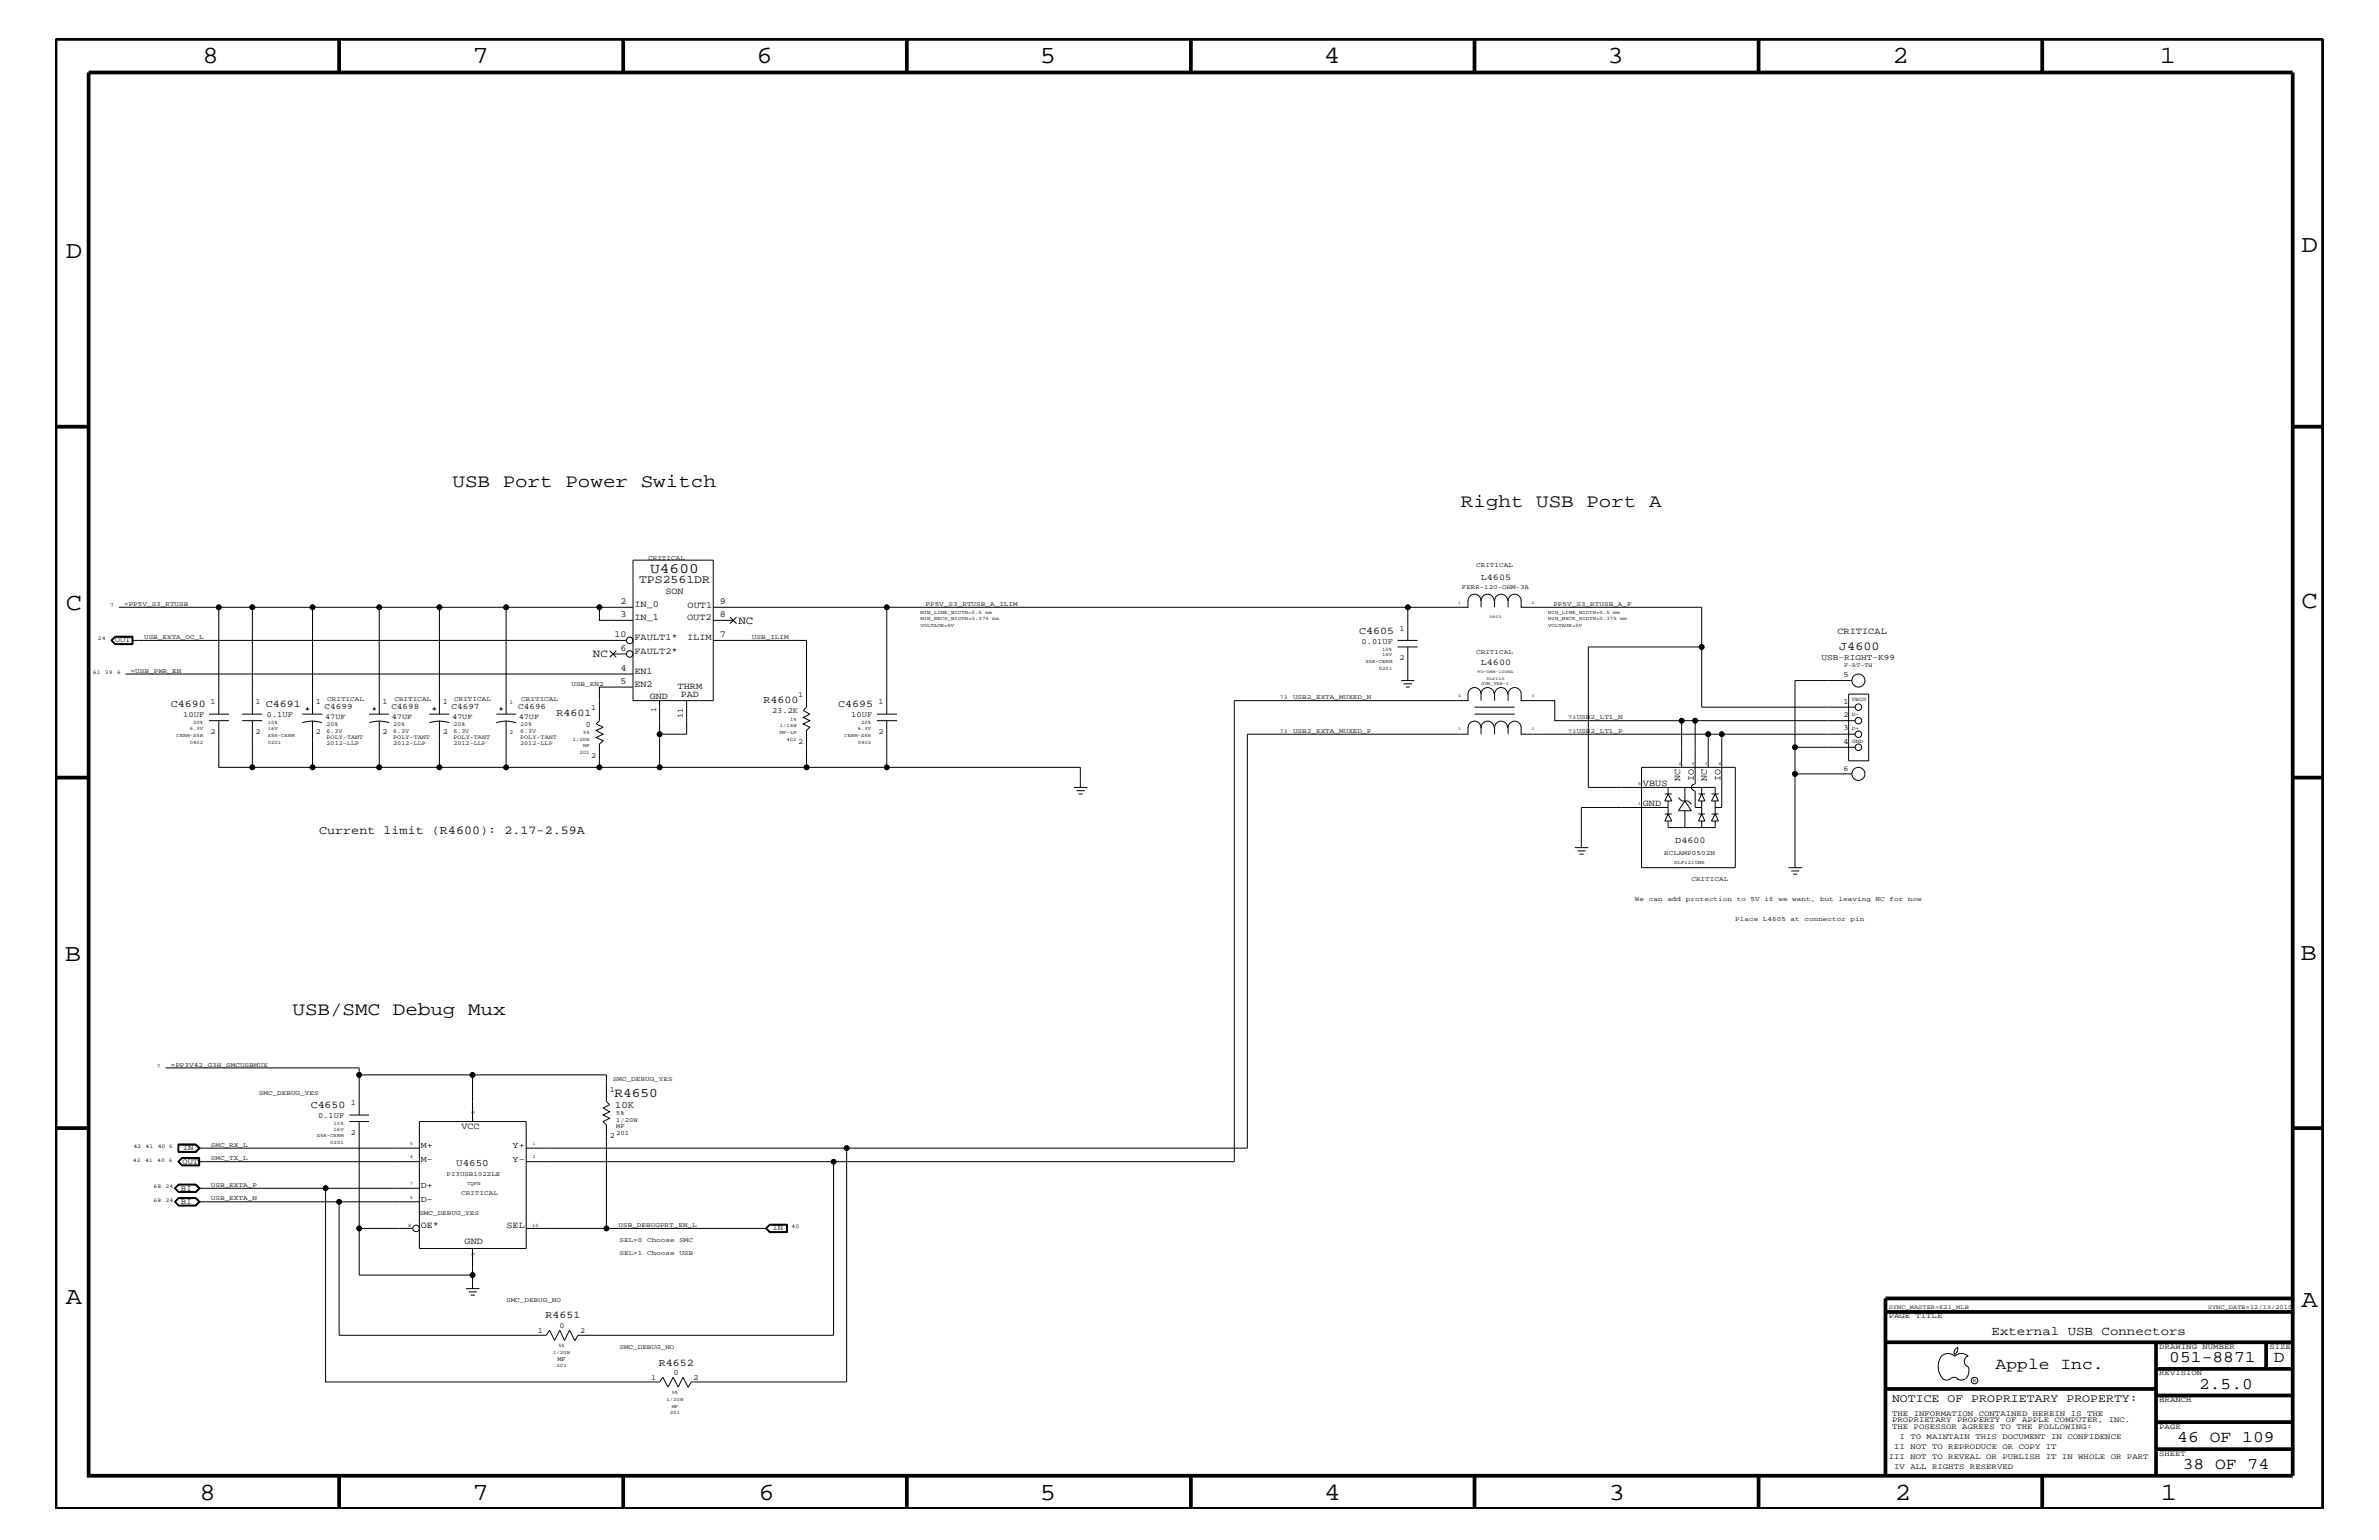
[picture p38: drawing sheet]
<svg xmlns="http://www.w3.org/2000/svg" width="432mm" height="279mm" viewBox="0 0 432 279" stroke-linecap="round" stroke-linejoin="round" font-family="sans-serif">
<defs><g id="words">
<g font-size="4.5">
<text x="36.7" y="11.5">8</text>
<text x="85.8" y="11.5">7</text>
<text x="137.3" y="11.5">6</text>
<text x="188.7" y="11.5">5</text>
<text x="240.3" y="11.5">4</text>
<text x="291.8" y="11.5">3</text>
<text x="343.5" y="11.5">2</text>
<text x="392" y="11.5">1</text>
<text x="11.9" y="46.8">D</text>
<text x="417.7" y="45.7">D</text>
<text x="11.9" y="110.6">C</text>
<text x="417.7" y="110.3">C</text>
<text x="11.8" y="174.3">B</text>
<text x="417.6" y="174.2">B</text>
<text x="11.9" y="236.7">A</text>
<text x="417.7" y="237.1">A</text>
<text x="36.2" y="272.1">8</text>
<text x="85.8" y="272.1">7</text>
<text x="137.7" y="272.1">6</text>
<text x="188.7" y="272.1">5</text>
<text x="240.4" y="272.1">4</text>
<text x="292" y="272.1">3</text>
<text x="343.9" y="272.1">2</text>
<text x="392.2" y="272.1">1</text>
</g>
<g font-size="3.4">
<text x="82.1" y="88.3">USB Port Power Switch</text>
<text x="265.2" y="92">Right USB Port A</text>
<text x="53.1" y="184.1">USB/SMC Debug Mux</text>
</g>
<g font-size="3">
<text x="362.2" y="248.4">Apple Inc.</text>
<text x="393.7" y="247.1">051-8871</text>
<text x="399.2" y="252">2.5.0</text>
<text x="412.7" y="247.1">D</text>
<text x="395.2" y="261.6">46 OF 109</text>
<text x="396.2" y="266.6">38 OF 74</text>
</g>
<text font-size="2.6" x="118" y="104">U4600</text>
<text font-size="2.4" x="111.5" y="199.1">R4650</text>
<text font-size="2.3" x="361.5" y="242.3">External USB Connectors</text>
<g font-size="2.2">
<text x="333.8" y="117.9">J4600</text>
<text x="57.9" y="151.3">Current limit (R4600): 2.17-2.59A</text>
</g>
<g font-size="2.1">
<text x="116" y="105.9">TPS2561DR</text>
<text x="343.4" y="254.4">NOTICE OF PROPRIETARY PROPERTY:</text>
</g>
<g font-size="2">
<text x="134" y="113.1">NC</text>
<text x="107.6" y="119.2">NC</text>
</g>
<g font-size="1.9">
<text x="246.7" y="115">C4605</text>
<text x="31" y="128.3">C4690</text>
<text x="48.3" y="128.3">C4691</text>
<text x="101" y="130">R4601</text>
<text x="138.6" y="127.6">R4600</text>
<text x="152.1" y="128.3">C4695</text>
<text x="56.4" y="201">C4650</text>
<text x="99" y="239.2">R4651</text>
<text x="119.6" y="247.8">R4652</text>
</g>
<g font-size="1.8">
<text x="111.6" y="200.9">10K</text>
<text x="82.8" y="211.5">U4650</text>
</g>
<g font-size="1.7">
<text x="120.8" y="107.8">SON</text>
<text x="112.6" y="112">3</text>
<text x="112.6" y="109.5">2</text>
<text x="115.1" y="110.2">IN_0</text>
<text x="115.1" y="112.6">IN_1</text>
<text x="124.7" y="112.6">OUT2</text>
<text x="124.8" y="110.3">OUT1</text>
<text x="130.6" y="112">8</text>
<text x="130.6" y="109.5">9</text>
<text x="111.5" y="115.6">10</text>
<text x="112.6" y="118.1">6</text>
<text x="115.1" y="116.2">FAULT1*</text>
<text x="115.1" y="118.6">FAULT2*</text>
<text x="124.7" y="116.2">ILIM</text>
<text x="130.6" y="115.6">7</text>
<text x="333.5" y="115">CRITICAL</text>
<text x="112.6" y="124.1">5</text>
<text x="112.6" y="121.7">4</text>
<text x="115.1" y="124.7">EN2</text>
<text x="115.1" y="122.3">EN1</text>
<text x="123" y="125.1">THRM</text>
<text x="117.9" y="126.9">GND</text>
<text x="123.6" y="126.5">PAD</text>
<text x="298.2" y="142.6">VBUS</text>
<text x="305" y="141.7" transform="rotate(-90 305 141.7)">NC</text>
<text x="307.4" y="141.7" transform="rotate(-90 307.4 141.7)">IO</text>
<text x="309.8" y="141.7" transform="rotate(-90 309.8 141.7)">NC</text>
<text x="312.3" y="141.7" transform="rotate(-90 312.3 141.7)">IO</text>
<text x="298.2" y="146.2">GND</text>
<text x="83.7" y="204.9">VCC</text>
<text x="76.4" y="222.9">OE*</text>
<text x="84.3" y="225.7">GND</text>
<text x="91.9" y="222.9">SEL</text>
</g>
<g font-size="1.6">
<text x="268.8" y="105.2">L4605</text>
<text x="268.8" y="120.7">L4600</text>
<text x="304.1" y="153">D4600</text>
<text x="76.4" y="208.3">M+</text>
<text x="93" y="208.3">Y+</text>
<text x="76.4" y="215.6">D+</text>
<text x="76.4" y="210.8">M-</text>
<text x="93" y="210.8">Y-</text>
<text x="76.4" y="218">D-</text>
</g>
<g font-size="1.5">
<text x="330.6" y="119.7">USB-RIGHT-K99</text>
<text x="58.9" y="128.7">C4699</text>
<text x="71" y="128.7">C4698</text>
<text x="82" y="128.7">C4697</text>
<text x="94.1" y="128.7">C4696</text>
</g>
<g font-size="1.4">
<text x="20.8" y="116.5">OUT</text>
<text x="247.1" y="116.8">0.01UF</text>
<text x="254" y="119.8">2</text>
<text x="254" y="114.4">1</text>
<text x="334.6" y="122.9">5</text>
<text x="33.3" y="130.2">10UF</text>
<text x="38.2" y="127.7">1</text>
<text x="46.4" y="127.7">1</text>
<text x="48.4" y="130.2">0.1UF</text>
<text x="57.3" y="127.7">1</text>
<text x="59" y="130.4">47UF</text>
<text x="69.4" y="127.7">1</text>
<text x="71.1" y="130.4">47UF</text>
<text x="80.3" y="127.7">1</text>
<text x="82" y="130.4">47UF</text>
<text x="94.1" y="130.4">47UF</text>
<text x="106.3" y="131.9">0</text>
<text x="107.3" y="128.9">1</text>
<text x="119.1" y="129.2" transform="rotate(-90 119.1 129.2)">1</text>
<text x="124" y="130.2" transform="rotate(-90 124 130.2)">11</text>
<text x="140.1" y="129.4">23.2K</text>
<text x="144.9" y="126.5">1</text>
<text x="154.5" y="130.2">10UF</text>
<text x="159.4" y="127.7">1</text>
<text x="334.6" y="127.7">1</text>
<text x="334.6" y="130.2">2</text>
<text x="38.2" y="133.2">2</text>
<text x="46.4" y="133.2">2</text>
<text x="57.3" y="133.2">2</text>
<text x="69.4" y="133.2">2</text>
<text x="80.3" y="133.2">2</text>
<text x="107.3" y="137.4">2</text>
<text x="144.9" y="135">2</text>
<text x="159.4" y="133.2">2</text>
<text x="334.6" y="135">4</text>
<text x="334.6" y="132.5">3</text>
<text x="334.6" y="139.8">6</text>
<text x="57.7" y="202.9">0.1UF</text>
<text x="63.7" y="200.4">1</text>
<text x="110.7" y="198.1">1</text>
<text x="33.2" y="208.7">IN</text>
<text x="63.7" y="205.9">2</text>
<text x="110.7" y="206.5">2</text>
<text x="33.1" y="211.1">OUT</text>
<text x="32.9" y="218.4">BI</text>
<text x="32.9" y="216">BI</text>
<text x="140.2" y="223.2">IN</text>
<text x="342.8" y="239.2">PAGE TITLE</text>
<text x="97.6" y="241.9">1</text>
<text x="101.6" y="240.9">0</text>
<text x="105.3" y="241.9">2</text>
<text x="391.9" y="244.7">DRAWING NUMBER</text>
<text x="411.9" y="244.7">SIZE</text>
<text x="118.2" y="250.4">1</text>
<text x="122.2" y="249.5">0</text>
<text x="125.9" y="250.4">2</text>
<text x="391.9" y="249.5">REVISION</text>
<text x="343.4" y="256.8">THE INFORMATION CONTAINED HEREIN IS THE</text>
<text x="391.9" y="254.4">BRANCH</text>
<text x="343.4" y="259.3">THE POSESSOR AGREES TO THE FOLLOWING:</text>
<text x="343.4" y="258">PROPRIETARY PROPERTY OF APPLE COMPUTER, INC.</text>
<text x="343.8" y="262.9">II NOT TO REPRODUCE OR COPY IT</text>
<text x="344.8" y="261.1">I TO MAINTAIN THIS DOCUMENT IN CONFIDENCE</text>
<text x="391.9" y="259.3">PAGE</text>
<text x="342.8" y="264.7">III NOT TO REVEAL OR PUBLISH IT IN WHOLE OR PART</text>
<text x="343.8" y="266.6">IV ALL RIGHTS RESERVED</text>
<text x="391.9" y="264.1">SHEET</text>
</g>
<g font-size="1.2">
<text x="117.6" y="101.6">CRITICAL</text>
<text x="265.3" y="106.9">FERR-120-OHM-3A</text>
<text x="267.9" y="102.9">CRITICAL</text>
<text x="22.5" y="109.9">=PP5V_S3_RTUSB</text>
<text x="168" y="109.9">PP5V_S3_RTUSB_A_ILIM</text>
<text x="281.9" y="109.9">PP5V_S3_RTUSB_A_F</text>
<text x="26.2" y="115.9">USB_EXTA_OC_L</text>
<text x="136.5" y="115.9">USB_ILIM</text>
<text x="267.9" y="118.6">CRITICAL</text>
<text x="23.7" y="122">=USB_PWR_EN</text>
<text x="103.7" y="124.4">USB_EN2</text>
<text x="59.4" y="127.1">CRITICAL</text>
<text x="71.6" y="127.1">CRITICAL</text>
<text x="82.4" y="127.1">CRITICAL</text>
<text x="94.6" y="127.1">CRITICAL</text>
<text x="234.7" y="126.9">USB2_EXTA_MUXED_N</text>
<text x="286.2" y="130.5">USB2_LT1_N</text>
<text x="234.7" y="133">USB2_EXTA_MUXED_P</text>
<text x="286.2" y="133">USB2_LT1_P</text>
<text x="302" y="155.1">RCLAMP0502N</text>
<text x="307" y="159.9">CRITICAL</text>
<text x="296.8" y="163.5">We</text>
<text x="299.3" y="163.5">can</text>
<text x="302.6" y="163.5">add</text>
<text x="306" y="163.5">protection</text>
<text x="315" y="167.1">Place</text>
<text x="315.2" y="163.5">to</text>
<text x="317.8" y="163.5">5V</text>
<text x="320" y="167.1">L4605</text>
<text x="320.3" y="163.5">if</text>
<text x="322.8" y="163.5">we</text>
<text x="325" y="167.1">at</text>
<text x="325.3" y="163.5">want,</text>
<text x="327.5" y="167.1">connector</text>
<text x="330.4" y="163.5">but</text>
<text x="333.7" y="163.5">leaving</text>
<text x="335.9" y="167.1">pin</text>
<text x="340.4" y="163.5">NC</text>
<text x="342.9" y="163.5">for</text>
<text x="346.3" y="163.5">now</text>
<text x="31" y="193.6">=PP3V42_G3H_SMCUSBMUX</text>
<text x="111.3" y="196.2">SMC_DEBUG_YES</text>
<text x="47" y="198.7">SMC_DEBUG_YES</text>
<text x="111.8" y="202.3">5%</text>
<text x="111.8" y="203.5">1/20W</text>
<text x="38.3" y="208.1">SMC_RX_L</text>
<text x="111.8" y="204.7">MF</text>
<text x="111.8" y="205.9">201</text>
<text x="38.3" y="215.3">USB_EXTA_P</text>
<text x="38.3" y="210.5">SMC_TX_L</text>
<text x="81.1" y="213.3">PI3USB102ZLE</text>
<text x="38.3" y="217.8">USB_EXTA_N</text>
<text x="76.1" y="220.4">SMC_DEBUG_YES</text>
<text x="83.7" y="216.9">CRITICAL</text>
<text x="112.3" y="222.6">USB_DEBUGPRT_EN_L</text>
<text x="112.4" y="225.3">SEL=0</text>
<text x="112.4" y="227.7">SEL=1</text>
<text x="117.5" y="225.3">Choose</text>
<text x="117.5" y="227.7">Choose</text>
<text x="123.3" y="225.3">SMC</text>
<text x="123.3" y="227.7">USB</text>
<text x="91.9" y="236.2">SMC_DEBUG_NO</text>
<text x="112.4" y="244.7">SMC_DEBUG_NO</text>
<text x="101.2" y="246.9">MF</text>
</g>
<g font-size="1.1">
<text x="334.7" y="121">F-RT-TH</text>
<text x="59.3" y="131.7">20%</text>
<text x="71.4" y="131.7">20%</text>
<text x="82.3" y="131.7">20%</text>
<text x="92.5" y="127.7">1</text>
<text x="94.4" y="131.7">20%</text>
<text x="59.3" y="135.2">2012-LLP</text>
<text x="59.3" y="133">6.3V</text>
<text x="59.3" y="134.1">POLY-TANT</text>
<text x="71.4" y="133">6.3V</text>
<text x="71.4" y="135.2">2012-LLP</text>
<text x="71.4" y="134.1">POLY-TANT</text>
<text x="82.3" y="133">6.3V</text>
<text x="82.3" y="134.1">POLY-TANT</text>
<text x="82.3" y="135.2">2012-LLP</text>
<text x="92.5" y="133.2">2</text>
<text x="94.4" y="133">6.3V</text>
<text x="94.4" y="135.2">2012-LLP</text>
<text x="94.4" y="134.1">POLY-TANT</text>
<text x="342.8" y="237.4">SYNC_MASTER=K21_MLB</text>
<text x="400.7" y="237.4">SYNC_DATE=12/13/2010</text>
</g>
<g font-size="1">
<text x="20" y="110.2">7</text>
<text x="17.8" y="116.2">24</text>
<text x="16.8" y="122.3">61</text>
<text x="19" y="122.3">39</text>
<text x="21.3" y="122.3">6</text>
<text x="232.3" y="126.9">73</text>
<text x="284.6" y="130.5">73</text>
<text x="336" y="127.1">VBUS</text>
<text x="336.1" y="129.9">D-</text>
<text x="232.3" y="133">73</text>
<text x="284.6" y="133">73</text>
<text x="336.1" y="132.4">D+</text>
<text x="336.1" y="134.7">GND</text>
<text x="28.4" y="193.7">7</text>
<text x="24.2" y="208.3">42</text>
<text x="26.4" y="208.3">41</text>
<text x="28.6" y="208.3">40 6</text>
<text x="24.1" y="210.8">42</text>
<text x="26.3" y="210.8">41</text>
<text x="27.9" y="215.6">68</text>
<text x="28.5" y="210.8">40 6</text>
<text x="30.1" y="215.6">24</text>
<text x="27.9" y="218">68</text>
<text x="30.1" y="218">24</text>
<text x="143.7" y="222.9">40</text>
<text x="358.1" y="250.7">R</text>
</g>
<g font-size=".9">
<text x="167" y="112.6">MIN_NECK_WIDTH=0.375 mm</text>
<text x="167" y="113.7">VOLTAGE=5V</text>
<text x="167" y="111.4">MIN_LINE_WIDTH=0.5 mm</text>
<text x="281" y="112.6">MIN_NECK_WIDTH=0.375 mm</text>
<text x="281" y="111.4">MIN_LINE_WIDTH=0.5 mm</text>
<text x="281" y="113.7">VOLTAGE=5V</text>
<text x="250.9" y="119.1">16V</text>
<text x="250.9" y="118.1">10%</text>
<text x="247.8" y="120.3">X5R-CERM</text>
<text x="250.3" y="121.5">0201</text>
<text x="35.1" y="131.3">20%</text>
<text x="48.6" y="131.3">10%</text>
<text x="141.6" y="131.9">1/16W</text>
<text x="143.4" y="130.8">1%</text>
<text x="156.3" y="131.3">20%</text>
<text x="32" y="133.6">CERM-X5R</text>
<text x="34.5" y="134.9">0402</text>
<text x="34.5" y="132.4">6.3V</text>
<text x="48.6" y="132.4">16V</text>
<text x="48.6" y="134.9">0201</text>
<text x="48.6" y="133.6">X5R-CERM</text>
<text x="104" y="134.4">1/20W</text>
<text x="105.2" y="136.8">201</text>
<text x="105.8" y="133.2">5%</text>
<text x="105.8" y="135.6">MF</text>
<text x="141.6" y="133.2">MF-LF</text>
<text x="142.7" y="134.4">402</text>
<text x="153.2" y="133.6">CERM-X5R</text>
<text x="155.7" y="134.9">0402</text>
<text x="155.7" y="132.4">6.3V</text>
<text x="303.9" y="156.7">SLP1210N6</text>
<text x="86.2" y="202.1" transform="rotate(-90 86.2 202.1)">9</text>
<text x="57.5" y="206.4">X5R-CERM</text>
<text x="59.9" y="207.6">0201</text>
<text x="60.5" y="205.2">16V</text>
<text x="60.5" y="204.1">10%</text>
<text x="84.8" y="214.9">TQFN</text>
<text x="74.1" y="222.6">8</text>
<text x="86.2" y="228" transform="rotate(-90 86.2 228)">3</text>
<text x="96.6" y="222.5">10</text>
<text x="100.4" y="245.6">1/20W</text>
<text x="101.3" y="244.5">5%</text>
<text x="101" y="248.1">201</text>
<text x="121" y="254.2">1/20W</text>
<text x="121.6" y="256.6">201</text>
<text x="121.9" y="252.9">5%</text>
<text x="121.9" y="255.4">MF</text>
</g>
<g font-size=".8">
<text x="264.7" y="109.5">1</text>
<text x="270.3" y="112">0603</text>
<text x="278" y="109.5">2</text>
<text x="268.1" y="122">90-OHM-100MA</text>
<text x="268.8" y="124.2">SYM_VER-1</text>
<text x="269.8" y="123.4">DLP11S</text>
<text x="264.7" y="126.5">4</text>
<text x="278" y="126.5">3</text>
<text x="264.7" y="132.5">1</text>
<text x="278" y="132.5">2</text>
<text x="297.3" y="142.4">6</text>
<text x="304.6" y="138.8">2</text>
<text x="307.1" y="138.8">5</text>
<text x="309.5" y="138.8">3</text>
<text x="311.9" y="138.8">4</text>
<text x="297.3" y="146.1">1</text>
<text x="74.4" y="207.7">5</text>
<text x="96.7" y="207.7">1</text>
<text x="74.4" y="210.2">4</text>
<text x="74.4" y="215">7</text>
<text x="96.7" y="210.2">2</text>
<text x="74.4" y="217.5">6</text>
</g>
</g></defs>
<g fill="none" stroke="#000" stroke-width=".18">
<path d="M20.2 116.2l.7 .7M20.9 115.4h3.2v1.6h-3.2l-.7-.8zM20.9 115.5h3.1v1.4h-3.1M20.9 115.6h3.1v1.2h-3.1l-.6-.6zM20.9 115.5l-.7 .7M20.9 115.5l-.7 .7 .7 .7M21.6 110.2h18.1M24 116.2h89.7M45.8 110.2h-6.1v19.4M45.8 110.2h10.9M45.8 110.2v19.4M68.8 110.2h-12.1v19.4"/>
<path d="M79.8 110.2h-11v19.4M91.9 110.2h-12.1v19.4M108.8 110.2h-16.9v19.4M110.7 118.1l1.1 1.1M111.3 118.6h2.4M111.8 118.1l-1.1 1.1M114.9 110.2h-6.1v2.4h6.1M114.9 101.6h14.6v25.5h-14.6zM129.5 116.2h16.9v12.1l-.6 .6 1.2 .7-1.2 .6 1.2 .6-1.2 .5 1.2 .6-.6 .6v6.7h14.6M129.5 110.2h126M129.5 112.6h3.6M132.5 112l1.2 1.1"/>
<path d="M133.7 112l-1.2 1.1M161 110.2v19.4M253.7 117.4h3.6M253.7 116.2h3.6M255.5 117.4v6.1M266.4 108.9v1.3h-10.9v6M266.4 109a1.19 1.19 0 0 1 1.2-1.2 1.19 1.19 0 0 1 1.2 1.2 1.19 1.19 0 0 1 1.2-1.2 1.19 1.19 0 0 1 1.2 1.2M268.8 108.9v1.3M271.3 109a1.19 1.19 0 0 1 1.2-1.2 1.19 1.19 0 0 1 1.1 1.2M271.3 108.9v1.3M273.7 109a1.19 1.19 0 0 1 1.2-1.2 1.19 1.19 0 0 1 1.2 1.2M273.7 108.9v1.3"/>
<path d="M276.1 108.9v1.3h32.8v7.2M22.8 122.3h92.1M37.9 129.6h3.7M37.9 130.8h3.7M39.7 130.8v8.4h6.1M43.9 129.6h3.7M43.9 130.8h3.7M45.8 130.8v8.4h10.9M54.9 131.1a5.8 5.8 0 0 1 3.5 0M54.9 129.6h3.6M55.5 128.6h.6M55.8 128.3v.6"/>
<path d="M56.7 130.8v8.4h12.1M67 129.6h3.6M67 131.1a5.9 5.9 0 0 1 3.6 0M67.6 128.6h.6M67.9 128.3v.6M68.8 130.8v8.4h11M77.9 129.6h3.6M78 131.1a5.9 5.9 0 0 1 3.6 0M78.5 128.6h.7M78.8 128.3v.6M79.8 130.8v8.4h12.1M90.1 131.1a5.9 5.9 0 0 1 3.6 0"/>
<path d="M90.1 129.6h3.5M90.7 128.6h.6M90.9 128.3v.6M91.9 130.8v8.4h16.9M114.9 124.7h-6.1v6.1l-.6 .5 1.3 .6-1.3 .6 1.3 .7-1.3 .6 1.3 .6-.7 .6v4.2h10.9v-12.1M119.7 139.2h26.7M124.6 127.1v6.1h-4.9M159.2 129.6h3.6M159.2 130.8h3.6M161 130.8v8.4h35.1v3.7M254.3 123.5h2.4M254.8 124.1h1.5"/>
<path d="M255.2 124.7h.7M266.4 131.9v1.3h-40v75.1h-130.9M266.4 132a1.19 1.19 0 0 1 1.2-1.2 1.19 1.19 0 0 1 1.2 1.2 1.19 1.19 0 0 1 1.2-1.2 1.19 1.19 0 0 1 1.2 1.2M267.6 129.6h7.3M267.6 128.3h7.3M268.8 125.9a1.19 1.19 0 0 0-1.2-1.2 1.19 1.19 0 0 0-1.2 1.2v1.2h-42.4v83.7h-128.5M268.8 125.9a1.19 1.19 0 0 1 1.2-1.2 1.19 1.19 0 0 1 1.2 1.2M268.8 125.9v1.2M268.8 131.9v1.3M271.3 132a1.19 1.19 0 0 1 1.2-1.2 1.19 1.19 0 0 1 1.1 1.2M271.3 131.9v1.3M273.6 125.9a1.19 1.19 0 0 0-1.1-1.2 1.19 1.19 0 0 0-1.2 1.2v1.2"/>
<path d="M273.7 127.1v-1.2a1.19 1.19 0 0 1 1.2-1.2 1.19 1.19 0 0 1 1.2 1.2v1.2h6.1v3.7h23M273.7 132a1.19 1.19 0 0 1 1.2-1.2 1.19 1.19 0 0 1 1.2 1.2M273.7 131.9v1.3M276.1 131.9v1.3h33.9M297.9 139.2h17.1v18.2h-17.1zM307.7 130.8h-2.5v8.4M312.5 133.2h-2.5v6M335.5 125.9h3.7v12.1h-3.7zM336.1 123.5h-10.3v12.1M336.7 135.6h-10.9v4.8h10.3M336.7 130.8h-29v11.5M336.7 133.2h-24.2v13.3h-1.2"/>
<path d="M336.7 128.3h-27.8v-10.9h-20.6v25.5h23M194.9 142.9h2.5M195.4 143.5h1.5M195.7 144h.8M285.8 153.8h2.5M286.3 154.4h1.5M286.7 155h.7M302.2 144h1.2M302.2 147.7h1.2M302.8 147.7l.6 1.3h-1.2zM302.8 142.9v1.1l.6 1.3h-1.2l.6-1.3M302.8 149v1.1h8.5v-1.1"/>
<path d="M302.8 145.3v2.4M302.8 146.5h-15.8v7.3M304.6 144.7l.6 .6h1.2l.6 .6M305.8 145.3l1.2 1.8h-2.4zM305.8 142.9v2.4M305.8 147.1v3M307.6 142.3a.59 .59 0 0 0-.6 .6 .59 .59 0 0 0 .6 .6M307.7 143.5v3h1.2M308.3 144h1.2M308.3 147.7h1.2M308.9 147.7l.6 1.3h-1.2zM308.9 144l.6 1.3h-1.2z"/>
<path d="M308.9 142.9v1.1M308.9 145.3v2.4M308.9 149v1.1M310.6 144h1.3M310.6 147.7h1.3M311.3 142.9h.1M311.3 144l.6 1.3h-1.3zM311.3 142.9v1.1M311.3 145.3v2.4M311.3 147.7l.6 1.3h-1.3zM324.6 157.4h2.5M325.1 158h1.5"/>
<path d="M325.5 158.6h.7M325.8 140.4v17M30.1 193.7h35.1v1.3M85.8 195h-20.6v7.3M31.8 215.6l.6-.7h3.2l.6 .7-.6 .8M31.8 215.6l.6 .8h3.2M32.3 207.5h3.3l.7 .8-.7 .8h-3.3zM32.3 207.6h3.3l.6 .7-.6 .8M32.4 217.5h3.1l.6 .5-.6 .6h-3.1l-.6-.6zM32.4 217.4h3.1l.7 .6-.7 .7h-3.1l-.6-.7zM32.4 217.4h3.2l.6 .6-.6 .7h-3.2l-.6-.7zM32.4 217.3h3.2l.7 .7-.7 .8h-3.2l-.7-.8z"/>
<path d="M32.4 215h3.1l.6 .6-.6 .6h-3.1l-.6-.6zM32.4 214.9h3.1l.7 .7-.7 .7h-3.1l-.6-.7zM32.4 214.8h3.2l.7 .8-.7 .8h-3.2l-.7-.8zM32.4 210.8l.7-.6h3v1.2h-3zM32.4 207.7h3.1l.7 .6-.7 .7h-3.1zM33 210h3.2v1.5h-3.2l-.7-.7zM33 210.1h3.2v1.3h-3.2M33 210.1l-.7 .7 .7 .6M33 210.1l-.6 .7 .6 .6M35.5 207.7l.6 .6M36.1 215.6h23v35.1h60.6l.6-.8 .9 1.8 1-1.8 .9 1.8 .9-1.8 .9 1.8M36.1 218h40"/>
<path d="M36.1 208.3l-.6 .6h-3.1M36.1 208.3h40M36.1 210.8h40M59.1 215.6h17M61.6 218v24.3h37.5l.6-1 1 1.9 .9-1.9 .8 1.9 1-1.9 .9 1.9M63.4 203.5h3.6M63.4 202.3h3.6M65.2 203.5v19.4M76.1 203.5h19.4v23h-19.4zM85.8 203.5v-8.5h24.3v4.8l.6 .6-1.2 .6 1.2 .7-1.2 .6 1.2 .6-1.2 .6 .6 .6v18.8h29M151.3 210.8v31.5h-46.4l-.6 1M153.7 208.3v42.4h-28.2l-.6 1"/>
<path d="M74.8 222.9h-9.6v8.4h20.6M84.6 233.8h2.4M85.1 234.4h1.4M85.4 235h.8M85.8 226.5v7.3M95.5 222.9h14.6M138.9 222.9l.8-.8h3.2v1.5h-3.2zM139.1 222.9l.7-.6h2.9v1.2h-2.9zM139.1 222.9l.6 .6M139.7 222.2l-.7 .7 .7 .6M139.7 222.2h3.1v1.3h-3.1M139.7 222.2l-.6 .7"/>
<path d="M352.3 246.1a1.69 1.69 0 0 1 2.5 0 1.72 1.72 0 0 1 2.4 0M352.4 246a3.2 3.2 0 0 0 .4 4.3l.8 .1 .4-.2M354 250.2l.7-.3 .7 .3M355.2 250.2l.7 .2 .7-.2M355.3 244.4v.3a1.18 1.18 0 0 1-.6 1.1M355.4 244.4a.99 .99 0 0 0-.6 1.4M357.2 246a1.04 1.04 0 0 0-.7 1 1.04 1.04 0 0 0 .7 1M357.3 248l.1 .7a2.11 2.11 0 0 1-.6 1.5"/>
<circle cx="39.7" cy="110.2" r=".42"/>
<circle cx="45.8" cy="110.2" r=".42"/>
<circle cx="56.7" cy="110.2" r=".42"/>
<circle cx="68.8" cy="110.2" r=".42"/>
<circle cx="79.8" cy="110.2" r=".42"/>
<circle cx="91.9" cy="110.2" r=".42"/>
<circle cx="108.8" cy="110.2" r=".42"/>
<circle cx="114.3" cy="118.6" r=".59"/>
<circle cx="114.3" cy="116.2" r=".59"/>
<circle cx="161" cy="110.2" r=".42"/>
<circle cx="255.5" cy="110.2" r=".42"/>
<circle cx="308.9" cy="117.4" r=".42"/>
<circle cx="45.8" cy="139.2" r=".42"/>
<circle cx="56.7" cy="139.2" r=".42"/>
<circle cx="68.8" cy="139.2" r=".42"/>
<circle cx="79.8" cy="139.2" r=".42"/>
<circle cx="91.9" cy="139.2" r=".42"/>
<circle cx="108.8" cy="139.2" r=".42"/>
<circle cx="119.7" cy="139.2" r=".42"/>
<circle cx="119.7" cy="133.2" r=".42"/>
<circle cx="146.4" cy="139.2" r=".42"/>
<circle cx="161" cy="139.2" r=".42"/>
<circle cx="305.2" cy="130.8" r=".42"/>
<circle cx="307.7" cy="130.8" r=".42"/>
<circle cx="310" cy="133.2" r=".42"/>
<circle cx="312.5" cy="133.2" r=".42"/>
<circle cx="325.8" cy="135.6" r=".42"/>
<circle cx="337.3" cy="123.5" r="1.19"/>
<circle cx="337.3" cy="135.6" r=".59"/>
<circle cx="337.3" cy="128.3" r=".59"/>
<circle cx="337.3" cy="130.8" r=".59"/>
<circle cx="337.3" cy="133.2" r=".59"/>
<circle cx="325.8" cy="140.4" r=".42"/>
<circle cx="337.3" cy="140.4" r="1.19"/>
<circle cx="65.2" cy="195" r=".42"/>
<circle cx="85.8" cy="195" r=".42"/>
<circle cx="59.1" cy="215.6" r=".42"/>
<circle cx="61.6" cy="218" r=".42"/>
<circle cx="151.3" cy="210.8" r=".42"/>
<circle cx="153.7" cy="208.3" r=".42"/>
<circle cx="65.2" cy="222.9" r=".42"/>
<circle cx="75.5" cy="222.9" r=".59"/>
<circle cx="85.8" cy="231.3" r=".42"/>
<circle cx="110.1" cy="222.9" r=".42"/>
<circle cx="358.4" cy="250.5" r=".59"/>
</g>
<g fill="none" stroke="#000" stroke-width=".68" stroke-linecap="butt">
<path d="M10.1 7.1h411.5v266.7h-411.5zM16.1 13.2h400v254.5h-400zM61.6 7.1v6.1M113.1 7.1v6.1M164.6 7.1v6.1M216.2 7.1v6.1M267.6 7.1v6.1M319.2 7.1v6.1M370.7 7.1v6.1M10.1 77.4h6M416.1 77.4h5.5M10.1 141.1h6"/>
<path d="M416.1 141.1h5.5M10.1 204.7h6M416.1 204.7h5.5M342.2 238h73.9M416.1 235.6h-73.9v32.1M342.2 243.5h73.9M342.2 252h49.1M391.3 243.5v24.2M391.3 258h24.8M391.3 253.2h24.8M391.3 248.4h24.8M411.3 243.5v4.9"/>
<path d="M61.6 267.7v6.1M113.1 267.7v6.1M164.6 267.7v6.1M216.2 268v5.8M267.6 267.7v6.1M319.2 267.7v6.1M370.7 267.7v6.1M391.3 262.9h24.8"/>
</g>
<g fill="#000">
<circle cx="39.7" cy="110.2" r=".42"/>
<circle cx="45.8" cy="110.2" r=".42"/>
<circle cx="56.7" cy="110.2" r=".42"/>
<circle cx="68.8" cy="110.2" r=".42"/>
<circle cx="79.8" cy="110.2" r=".42"/>
<circle cx="91.9" cy="110.2" r=".42"/>
<circle cx="108.8" cy="110.2" r=".42"/>
<circle cx="161" cy="110.2" r=".42"/>
<circle cx="255.5" cy="110.2" r=".42"/>
<circle cx="308.9" cy="117.4" r=".42"/>
<circle cx="45.8" cy="139.2" r=".42"/>
<circle cx="56.7" cy="139.2" r=".42"/>
<circle cx="68.8" cy="139.2" r=".42"/>
<circle cx="79.8" cy="139.2" r=".42"/>
<circle cx="91.9" cy="139.2" r=".42"/>
<circle cx="108.8" cy="139.2" r=".42"/>
<circle cx="119.7" cy="139.2" r=".42"/>
<circle cx="119.7" cy="133.2" r=".42"/>
<circle cx="146.4" cy="139.2" r=".42"/>
<circle cx="161" cy="139.2" r=".42"/>
<circle cx="305.2" cy="130.8" r=".42"/>
<circle cx="307.7" cy="130.8" r=".42"/>
<circle cx="310" cy="133.2" r=".42"/>
<circle cx="312.5" cy="133.2" r=".42"/>
<circle cx="325.8" cy="135.6" r=".42"/>
<circle cx="325.8" cy="140.4" r=".42"/>
<circle cx="65.2" cy="195" r=".42"/>
<circle cx="85.8" cy="195" r=".42"/>
<circle cx="59.1" cy="215.6" r=".42"/>
<circle cx="61.6" cy="218" r=".42"/>
<circle cx="151.3" cy="210.8" r=".42"/>
<circle cx="153.7" cy="208.3" r=".42"/>
<circle cx="65.2" cy="222.9" r=".42"/>
<circle cx="85.8" cy="231.3" r=".42"/>
<circle cx="110.1" cy="222.9" r=".42"/>
</g>
<use href="#words"/>
</svg>
